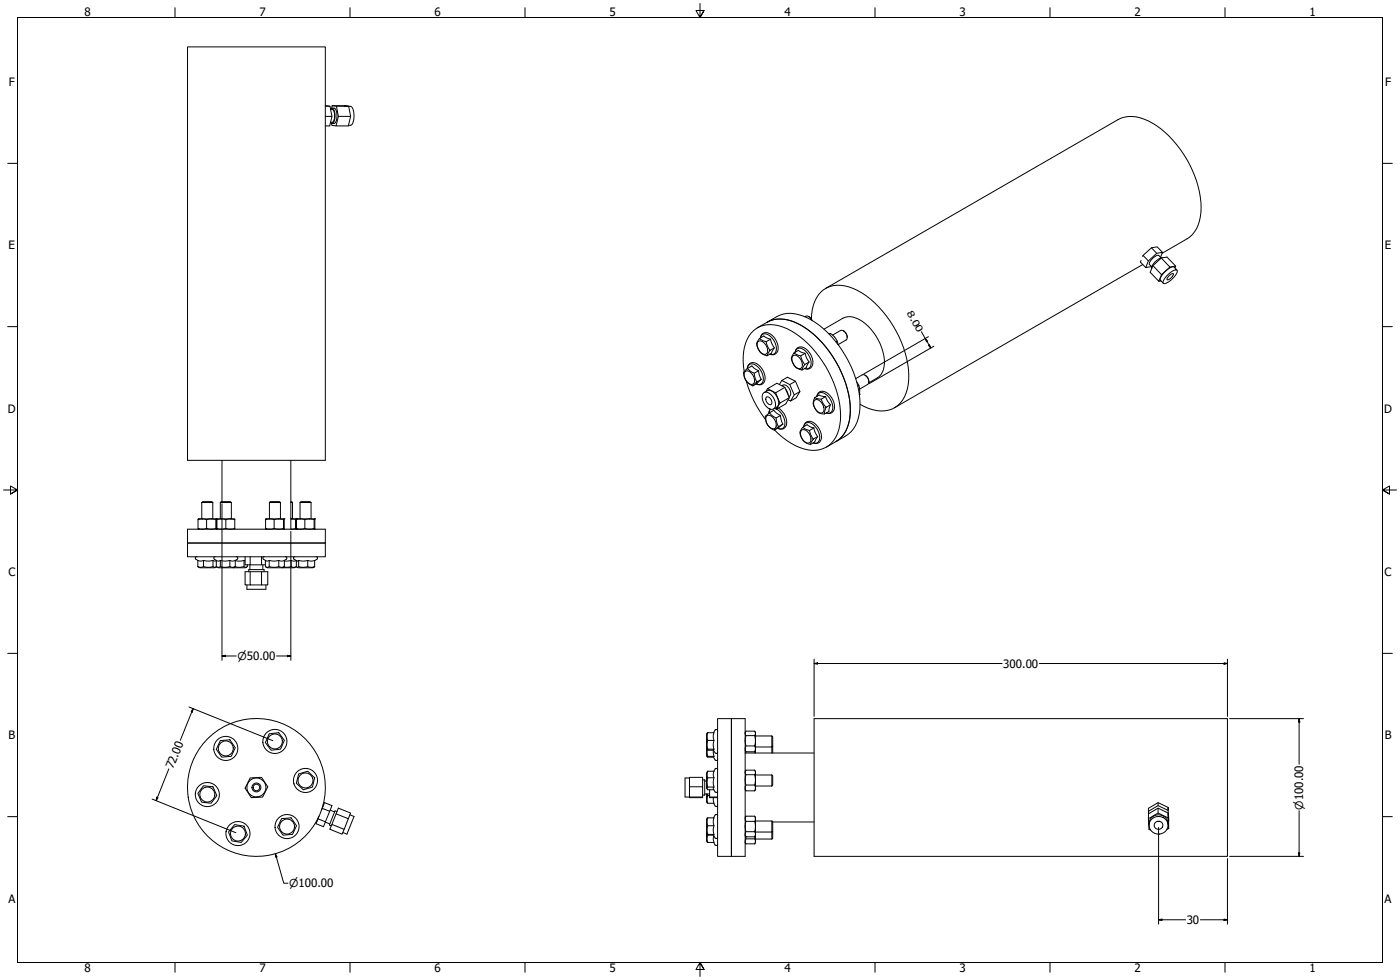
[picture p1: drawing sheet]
<svg xmlns="http://www.w3.org/2000/svg" width="1016mm" height="711mm" viewBox="0 0 1016 711" stroke-linecap="round" stroke-linejoin="round" font-family="sans-serif">
<defs><g id="words">
<g font-size="8.4">
<text x="61" y="12">8</text>
<text x="188" y="12">7</text>
<text x="315" y="12">6</text>
<text x="442" y="12">5</text>
<text x="569" y="12">4</text>
<text x="696" y="12">3</text>
<text x="823" y="12">2</text>
<text x="950" y="12">1</text>
<text x="6" y="62">F</text>
<text x="1005" y="62">F</text>
<text x="6" y="181">E</text>
<text x="1005" y="181">E</text>
<text x="6" y="299">D</text>
<text x="1005" y="299">D</text>
<text x="6" y="418">C</text>
<text x="1005" y="418">C</text>
<text x="728" y="485">300.00</text>
<text x="6" y="536">B</text>
<text x="1005" y="536">B</text>
<text x="126" y="558" transform="rotate(-68 126 558)">72.00</text>
<text x="6" y="655">A</text>
<text x="1005" y="655">A</text>
<text x="861" y="671">30</text>
<text x="61" y="706">8</text>
<text x="188" y="706">7</text>
<text x="315" y="706">6</text>
<text x="442" y="706">5</text>
<text x="569" y="706">4</text>
<text x="696" y="706">3</text>
<text x="823" y="706">2</text>
<text x="950" y="706">1</text>
</g>
<g font-size="7.9">
<text x="172" y="479">⌀50.00</text>
<text x="946" y="588" transform="rotate(-90 946 588)">⌀100.00</text>
<text x="210" y="644">⌀100.00</text>
</g>
<text font-size="6.8" x="658" y="227" transform="rotate(60 658 227)">8.00</text>
</g></defs>
<!-- layer: Visible (ANSI) -->
<g fill="none" stroke="#000" stroke-width=".73">
<path d="M136 34h100v300h-100zM236 77h3l2 7-2 7h-3M236 77h3M240 79h1a8 8 0 0 1 2 9l-2 2-1-1h1a7 7 0 0 0 0-10h-1zM241 77h12h-9M241 78h2a9 9 0 0 1 0 12h-2M244 77h-3v2M244 77l2 7-2 7h-3v-2M253 77h1a11 11 0 0 1 2 12l-1 2h-2M253 77l1 7M236 84h5M246 84h8l-1 7h-9"/>
<path d="M836 180l3 4M828 189v1l3 4M829 192l-180 104M830 185l-1 1M830 185l3 4M837 193l6 6-2 5-6-6 2-5 6-6h4l6 6v1M842 187l2-4-5 1-6 5-2 5 5-1M843 187l-2-2a8 8 0 0 0-7 7l2 2M843 187l6 7-6 5M843 184l18-11a23 23 0 0 0 11-19 76 76 0 0 0-39-66 23 23 0 0 0-22-1l-212 122M844 183l-4-4-4 1-6 5M844 187a10 10 0 0 0-8 8"/>
<path d="M848 199l3-2 2-1h1a10 10 0 0 1-6 9l-3 1-1-1 1-2zM853 193l-4 1M854 196l-2-2a9 9 0 0 0-8 5l-2 4 2 3M843 204h-2M848 200l3-1a4 4 0 0 1-4 4v-1zM557 234a24 24 0 0 1 23-6 64 64 0 0 1 36 34 57 57 0 0 1 6 44 19 19 0 0 1-8 10l-14 8M557 234a25 25 0 0 1 25 2 77 77 0 0 1 35 65 23 23 0 0 1-10 19M557 234l-7 4M584 230l2-1 2 2 1 1M587 230l2 3M589 232a23 23 0 0 1 13-24 33 33 0 0 1 30 9 78 78 0 0 1 27 59 23 23 0 0 1-12 21 26 26 0 0 1-23-4M598 239l14-8a15 15 0 0 1 16 4 38 38 0 0 1 14 31 11 11 0 0 1-5 8l-7 4"/>
<path d="M550 248a6 6 0 0 1 7 6 2.5 2.5 0 0 1-1 3 2.5 2.5 0 0 1-3-1 7 7 0 0 1-3-8zM551 246l3 2a1.8 1.8 0 0 1 2 2l3 4-2 4a9 9 0 0 1-8-9zM551 246l3-2 5 2M552 245a5 5 0 0 1 3-4 5 5 0 0 1 5 2 11 11 0 0 1 3 13l-2 1h-2M559 246l1 3 2 3-2 4-3 2M559 246l-3 2M562 252l-3 2M576 258a6 6 0 0 1 6 6 2.5 2.5 0 0 1-1 3 2.5 2.5 0 0 1-3 0 7 7 0 0 1-2-9zM576 256l5 2 1 4 2 3-2 4a9 9 0 0 1-8-10zM576 256l3-2 5 2M577 256a5 5 0 0 1 4-4 5 5 0 0 1 4 2 10 10 0 0 1 4 13l-2 1-3-1M584 256l1 4 2 3-2 4-3 2"/>
<path d="M584 256l-3 2M601 242h2l3 3 2 3v2M603 242l-1 1M604 243l6-3a5 5 0 0 1 4 7l-6 3M608 248h-1M612 240l2 2 1 3M540 270a32 32 0 0 1 7-30 21 21 0 0 1 24-2 76 76 0 0 1 39 67 21 21 0 0 1-18 22 41 41 0 0 1-30-15M541 269l1-2 3 2 2 2 1 3 1 3-2 3a8 8 0 0 1-7-10zM541 270a5 5 0 0 1 6 4 2.9 2.9 0 0 1 0 5 2.9 2.9 0 0 1-5-2l-2-4zM542 277a84 84 0 0 0 14 28M542 268a5 5 0 0 1 4-5 5 5 0 0 1 5 2 10 10 0 0 1 3 13l-3 1h-2M542 267l4-1 2 2 3 1"/>
<path d="M551 269v3l1 3-2 3-4 2M551 269l-4 2M552 275l-3 2M566 279l1-3 6 3 3 8-2 4-2-1M567 276l4-2 6 3 4 7-3 5-4 2M567 280a4 4 0 0 1 7 4v2l-1 2M577 277l-4 2M587 263l-3 2M621 275l5-3a5 5 0 0 1 4 7l-6 3M622 277l2 4v5M623 280h.1M628 272l2 3 1 2"/>
<path d="M554 285a6 6 0 0 1 8 5l1 3a3 3 0 0 1-2 4 3 3 0 0 1-4-1 9 9 0 0 1-3-11zM555 285a6 6 0 0 1 9 3 6 6 0 0 1-3 9M556 288a3 3 0 0 1 4 2 3 3 0 0 1-1 4 4 4 0 0 1-3-6zM557 282l-1 2M558 300l4-2 2 2 2 1M559 297l-1 3M562 296l1 1M563 285l-6-3 7-4 6 3 3 8-3 4-7 4 3-5M565 296a11 11 0 0 1 5 14l-2 1h-4M570 281l-7 4 3 7 7-3M570 282l2 5M581 284l-5 3"/>
<path d="M591 291a3 3 0 0 1 5 1 5 5 0 0 1 0 8 7 7 0 0 1-5-9zM591 289l5 1 1 3 3 3-2 4a8 8 0 0 1-7-11zM593 288a5 5 0 0 1 3-4 5 5 0 0 1 5 2 11 11 0 0 1 3 13l-2 1h-2M599 288l-5-1-3 2M599 288l2 3 2 3-1 5-4 1M599 288l-3 2M603 294l-3 2M556 302l2-2 4 3a1.9 1.9 0 0 1 1 2l2 5h-1a3 3 0 0 1-5 1 9 9 0 0 1-3-9zM557 302a6 6 0 0 1 6 6 2.5 2.5 0 0 1-1 3 2.5 2.5 0 0 1-3-1 7 7 0 0 1-2-8zM566 301l2 7-6 4M566 301l-3 2M568 308l-3 2"/>
<path d="M582 312a6 6 0 0 1 7 7 2.5 2.5 0 0 1-2 2 2.5 2.5 0 0 1-3 0 7 7 0 0 1-2-9zM583 310l3 2a1.8 1.8 0 0 1 2 2l2 5-2 4a9 9 0 0 1-7-10zM583 310l3-2 5 3M583 310a5 5 0 0 1 4-4 5 5 0 0 1 5 2 11 11 0 0 1 3 13l-2 1-3-1M591 311l1 3 1 3-2 4-3 2M591 311l-4 1M593 317l-3 2M161 334v30M211 334v50M144 377v6M146 365l1-1h7v1M146 365h8"/>
<path d="M146 365v12M150 377v6M154 365v12M157 377v6M157 377v7v-1l-4 1-9-1v1M157 377h.1M157 377h-13h3h10M160 365v-1h7l1 1M160 365h8M160 365v12M164 377v6M167 377h3"/>
<path d="M167 377h-10M167 377h-10v7M168 365v12M170 377v7M193 377v6M196 365v-1h7l1 1M196 365h8M196 365v12M199 377v6M204 365v12M206 377v6M206 377v7v-1l-4 1-9-1v1"/>
<path d="M206 377h.1M206 377h-13h3h10M211 364l1 1M211 365h1M212 377h3zM212 377h-1h1M212 365v12M215 377v6M218 365v-1h7l1 1M218 365h8M218 365v12M221 377v6"/>
<path d="M226 365v12M228 377v6M228 377v7v-1l-3 1-10-1v1M228 377h.1M228 377h-13h3h10M136 384h100v10h-100zM136 394h100v10h-100zM157 383l4 1 9-1M215 383v1v-1l-3 1M215 383v-6v6M143 404a1 1 0 0 0-1 1 1 1 0 0 0 0 1l2 1M144 411l2 1 2-1 3 1 4-1"/>
<path d="M144 411l1 1h11l1-1M144 407h2h2M144 407v4M148 407h3h6M148 407v4M155 411l1 1 1-1M155 407v4M156 404a1 1 0 0 0-1 1 1 1 0 0 0 1 1l2 1h2M157 407v4l1 1 2-1 3 1 4-1M160 407h3h4M160 407v4M167 411l2 1 2-1"/>
<path d="M167 407h2h2M167 407v4M171 411l-2 1h-11l-1-1M171 407v4M172 404a1 1 0 0 1 1 1 1 1 0 0 1-1 1M172 406l-1 1M177 407h-3h-3M177 407h1M177 407v4M178 404v6h15M179 411l-1 1h-9M180 410v1l-2 1-1-1-3 1-3-1"/>
<path d="M181 415v-2h11v2M181 410v3M182 415v9h8M182 404v6M190 415v9h4v-9h-16v9h4M190 404v6M191 410v3M192 404a1 1 0 0 0-1 1 1 1 0 0 0 0 1l3 1h1M193 407v4v1l2-1 4 1 3-1M195 407h4h3M195 407v4M202 411l2 1 2-1"/>
<path d="M202 407h2h2M202 407v4M206 411l-1 1h-11l-1-1M206 407h9l1 5 7-1M206 407v4M207 404a1 1 0 0 1 1 1 1 1 0 0 1 0 1l-2 1M211 411l-5 1M211 411l2 1 2-1-1 1h-9M211 407v4M214 404a1 1 0 0 0-1 1 1 1 0 0 0 0 1l3 1h1M217 407h3h3M217 407v4"/>
<path d="M223 411l3 1 2-1-1 1h-11M223 407h3h2M223 407v4M228 407v4M229 404a1 1 0 0 1 1 1 1 1 0 0 1 0 1l-2 1M179 424v4h14v-4M160 537h7l4 6-3 6h-7l-4-5zM195 533l7-1 4 5-2 7h-7l-4-5zM514 532l-1 1v10l1 6h-1h5M514 532l-1 3 1 9h-1h5v5M514 532h4v3v9M514 537h4"/>
<path d="M521 522h10v99h-10zM521 530a1 1 0 0 0-1-1 1 1 0 0 0-1 1l-1 2M531 522h10v99h-10zM541 531v1M541 534h7M548 534v-2v-1h-7v1v2v4a7 7 0 0 1 0 5v3M548 534v4v3M548 531v15M548 534h12M560 534l1 1v6l-1 1h-12M560 534v12M591 522h300v99h-300z"/>
<path d="M513 543v6M514 560l-1 2 1 2-1 9h1h4M514 560l-1 1v11v1M514 560h4v2v2v4v3M514 544h4M514 549h4M518 544l1 2a1 1 0 0 0 1 1 1 1 0 0 0 1-1M518 549l1 2a1 1 0 0 0 1 1 1 1 0 0 0 1-1M521 559a1 1 0 0 0-1-1 1 1 0 0 0-1 0l-1 2M541 546h50M541 545v1M541 559v1"/>
<path d="M541 546h7M541 541h7M548 541v2v3M548 559v1v13v1M548 545v1M561 541v5M148 570l7 1 2 6-4 6-7-1-2-6zM182 565l8-1 4 7-3 7-9 1-4-7zM217 562l6-2 5 4-1 7-7 2-5-5zM500 565h-3v13l13 1v-15h-10v7h10M500 571v7h10M510 566h1v11h-1"/>
<path d="M511 567h2M511 576h4M513 576v6l1 1-1-3 1-3M513 576l1 1M514 577h1M514 571h4M514 564h4M515 573v5M518 579v4h-4M518 571v1l1 3a1 1 0 0 0 1 0 1 1 0 0 0 1-1M521 578h-6v1h6M541 573v1"/>
<path d="M541 574h7M541 570h7M541 562h7M548 562v-1v-2h-7v2v1v4v4v2v2M548 562v4v4M548 570v2v2M548 562h12M548 570h12M560 562l1 1v7h-1M560 562v8M170 598l7 2 3 6-5 5-7-1-2-6zM204 594h7l4 5-3 7h-7l-4-6z"/>
<path d="M230 596h.1M231 594l5 2M232 592l-1 2M234 587l2-5 5 3-6 15-6-2 2-4M234 587l-1 1M234 587l5 2M235 584h.1M236 597l3 1M240 588l3 1M244 591l9 3-3 8-9-4M245 589l-2-1-4 11h1M253 594l1-4-8-4-7 16 9 3 2-3"/>
<path d="M254 591l3 2-5 12-3-1M514 594h-1v12M514 594l-1 2 1 3-1 3 1 4h-1h1M514 594h4v2v10M514 599h4M518 583l1 2a1 1 0 0 0 1 0 1 1 0 0 0 1-1M521 592a1 1 0 0 0-1-1 1 1 0 0 0-1 1l-1 2M541 592v2v2v4v4v1v2M541 592v1M541 592h7M541 596h7M548 596v4v4"/>
<path d="M548 592v2v2M548 592v1v18v1M548 596h12M560 596h1v7l-1 1h-12M560 596v13M561 597h30M834 591l-1-2 7-4 8 3v8M834 599a7 7 0 0 1 7-8 7 7 0 0 1 7 8M835 595a7 7 0 0 1 10-1 7 7 0 0 1-1 10 7 7 0 0 1-8 0 7 7 0 0 1-1-9zM840 596h2M840 586v4l-7 4M840 582v3"/>
<path d="M840 590l8 4M848 586l-8-4-7 5v2M848 590l-8-4-7 5 1 11h1M848 590v11l-1 1M848 590v11M848 588v-2v2M848 592v4M513 605v5l1 1-1-2 1-3M514 606h4M518 611l1 2a1 1 0 0 0 1 1 1 1 0 0 0 1-1M518 606v3v2h-4M518 606l1 2a1 1 0 0 0 1 1 1 1 0 0 0 1-1"/>
<path d="M541 606v1M541 611v1M541 606v3v2v1h7v-1v-2M541 604h7M541 609h7M548 604v1v2M548 606v3M548 606v1h-7M548 609h12M561 603v5l-1 1M841 605h.1"/>
<circle cx="199" cy="538" r="5"/>
<circle cx="199" cy="538" r="9"/>
<circle cx="164" cy="543" r="5"/>
<circle cx="164" cy="543" r="9"/>
<circle cx="150" cy="577" r="5"/>
<circle cx="150" cy="577" r="9"/>
<circle cx="186" cy="571" r="2.4"/>
<circle cx="186" cy="571" r="3"/>
<circle cx="186" cy="571" r="7"/>
<circle cx="186" cy="571" r="50"/>
<circle cx="222" cy="566" r="5"/>
<circle cx="222" cy="566" r="9"/>
<circle cx="208" cy="600" r="5"/>
<circle cx="208" cy="600" r="9"/>
<circle cx="841" cy="599" r="3"/>
<circle cx="173" cy="605" r="5"/>
<circle cx="173" cy="605" r="9"/>
</g>
<g fill="#000">
<circle cx="624" cy="286" r=".3"/>
<circle cx="144" cy="377" r=".3"/>
<circle cx="157" cy="377" r=".3"/>
<circle cx="193" cy="377" r=".3"/>
<circle cx="206" cy="377" r=".3"/>
<circle cx="215" cy="377" r=".3"/>
<circle cx="228" cy="377" r=".3"/>
<circle cx="144" cy="384" r=".3"/>
<circle cx="157" cy="384" r=".3"/>
<circle cx="193" cy="384" r=".3"/>
<circle cx="206" cy="384" r=".3"/>
<circle cx="215" cy="384" r=".3"/>
<circle cx="228" cy="384" r=".3"/>
<circle cx="541" cy="607" r=".3"/>
<circle cx="548" cy="607" r=".3"/>
</g>
<!-- layer: Visible Narrow (ANSI) -->
<path d="M552 245a4 4 0 0 1 3-3 4 4 0 0 1 3 2 11 11 0 0 1 5 12 3 3 0 0 1-4 1M577 256a4 4 0 0 1 3-3 4 4 0 0 1 4 1 11 11 0 0 1 4 12 3 3 0 0 1-4 1M542 268a4 4 0 0 1 3-4 4 4 0 0 1 5 2 11 11 0 0 1 3 12 3 3 0 0 1-4 1M559 297l-1 3M564 297a11 11 0 0 1 5 13 3 3 0 0 1-5 1M593 288a4 4 0 0 1 3-3 4 4 0 0 1 3 1 11 11 0 0 1 5 13 3 3 0 0 1-4 1M583 310a4 4 0 0 1 3-3 4 4 0 0 1 4 1 11 11 0 0 1 4 12 3 3 0 0 1-4 1" fill="none" stroke="#000" stroke-width=".73"/>
<!-- layer: Border (ANSI) -->
<g fill="none" stroke="#000" stroke-width=".73">
<path d="M127 6v7M254 6v7M381 6v7M508 3v10l-3-5h6l-3 5 3-5M635 6v7M762 6v7M889 6v7M6 119h7M1003 119h7M6 237h7M1003 237h7M3 356h10l-5-3v6l5-3-5 3"/>
<path d="M1013 356h-10l5-3v6l-5-3 5 3M6 474h7M1003 474h7M6 593h7M1003 593h7M13 698v-685h990v685h-990h990M127 698v8M254 698v8M381 698v8M635 698v8M762 698v8M889 698v8"/>
<path d="M511 704l-3-6 3 6h-6l3-6v11"/>
</g>
<!-- layer: Dimension (ANSI) -->
<g fill="none" stroke="#000" stroke-width=".73">
<path d="M669 241l6 12M671 246l2 2h-1zM674 244l-47 27M674 251l1-1v3zM678 251l-47 27M161 366v113M211 386v93M161 476h3v1zM161 476h10M201 476h10M209 476h2l-2 1zM591 478v42"/>
<path d="M891 478v42M591 482l2-1v1zM591 482h136M754 482h137M888 481l3 1h-3zM137 513l61 25M140 514v3l-1-1zM140 514l-9 23M892 522h54M943 522v2h-1zM943 522v33M122 558l-9 23"/>
<path d="M110 580l61 24M114 579h1l-2 2zM943 588v33M200 620l1 2h-1zM200 620l6 21h3M841 601v70M942 619h1v2zM891 623v48M892 621h54M841 668l2-1v1zM841 668h19M871 668h20"/>
<path d="M888 667l3 1h-3z"/>
</g>
<g fill="#000">
<path d="M671 246l2 2h-1z" fill-rule="evenodd"/>
<path d="M674 251l1-1v3z" fill-rule="evenodd"/>
<path d="M161 476h3v1z" fill-rule="evenodd"/>
<path d="M209 476h2l-2 1z" fill-rule="evenodd"/>
<path d="M591 482l2-1v1z" fill-rule="evenodd"/>
<path d="M888 481l3 1h-3z" fill-rule="evenodd"/>
<path d="M140 514v3l-1-1z" fill-rule="evenodd"/>
<path d="M943 522v2h-1z" fill-rule="evenodd"/>
<path d="M114 579h1l-2 2z" fill-rule="evenodd"/>
<path d="M942 619h1v2z" fill-rule="evenodd"/>
<path d="M200 620l1 2h-1z" fill-rule="evenodd"/>
<path d="M841 668l2-1v1z" fill-rule="evenodd"/>
<path d="M888 667l3 1h-3z" fill-rule="evenodd"/>
</g>
<use href="#words"/>
</svg>
